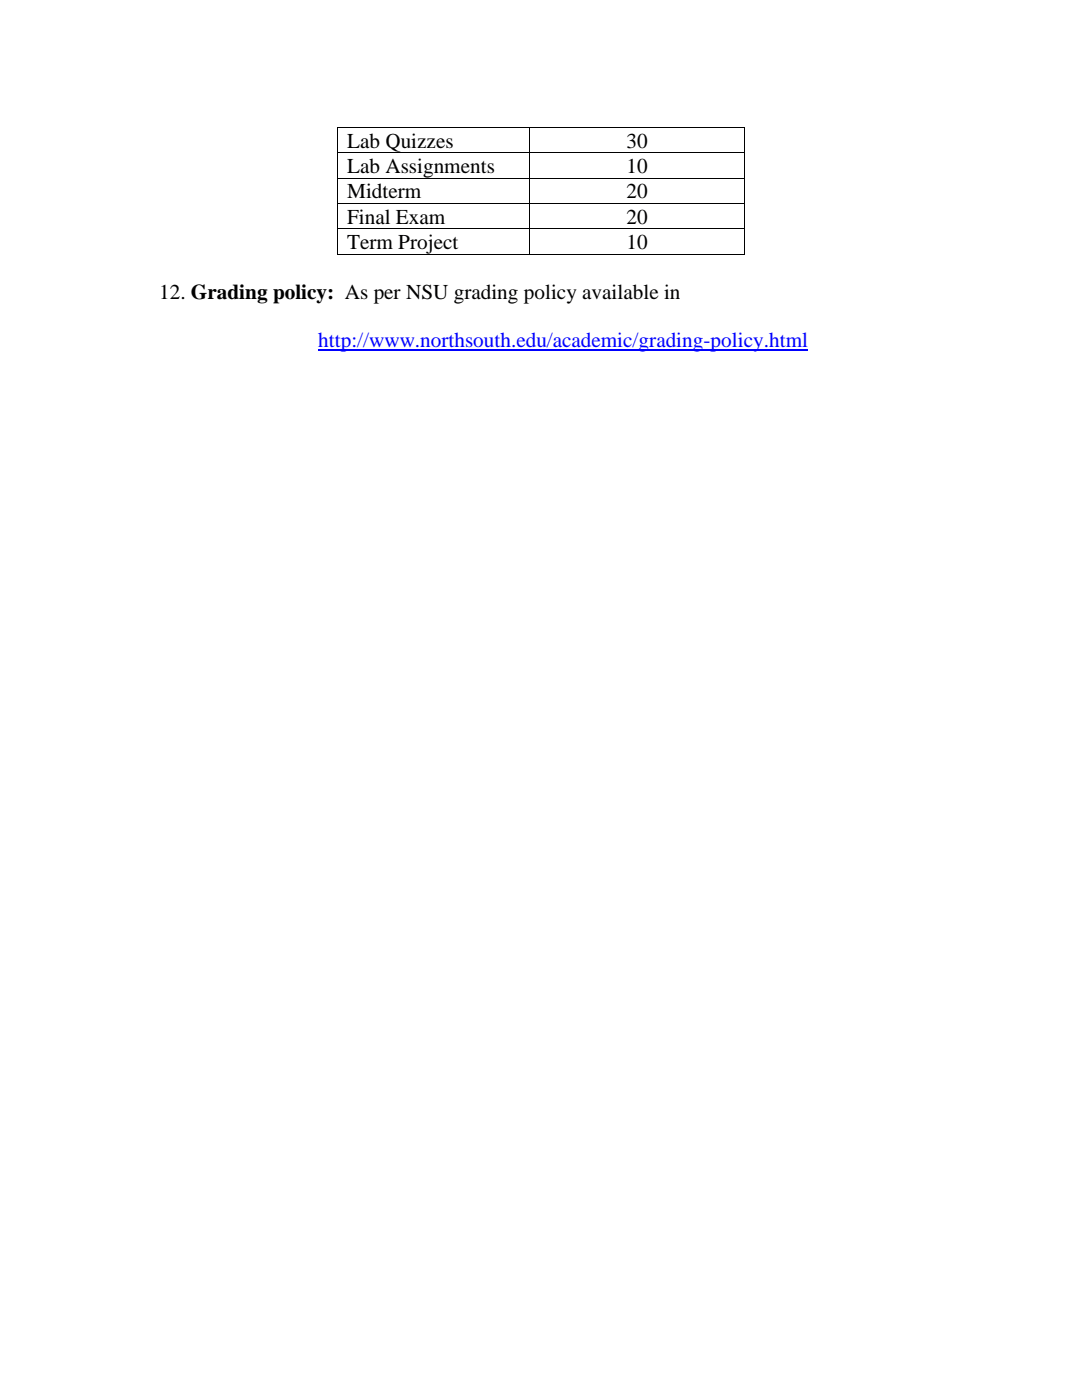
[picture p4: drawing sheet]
<svg xmlns="http://www.w3.org/2000/svg" width="216mm" height="279mm" viewBox="0 0 216 279" stroke-linecap="round" stroke-linejoin="round" font-family="sans-serif">
<defs><g id="words">
<g font-size="4.2">
<text x="69.3" y="29.5">Lab Quizzes</text>
<text x="125" y="29.5">30</text>
<text x="69.3" y="34.6">Lab Assignments</text>
<text x="125" y="34.6">10</text>
<text x="69.3" y="39.6">Midterm</text>
<text x="125" y="39.6">20</text>
<text x="69.3" y="44.7">Final Exam</text>
<text x="125" y="44.7">20</text>
<text x="69.3" y="49.7">Term Project</text>
<text x="125" y="49.7">10</text>
<text x="31.8" y="59.6">12. Grading policy: As per NSU grading policy available in</text>
</g>
<text font-size="4.2" fill="#00f" x="63.5" y="69.3">http://www.northsouth.edu/academic/grading-policy.html</text>
</g></defs>
<g fill="#000">
<path d="M67.3 25.4h.2v.2h-.2z" fill-rule="evenodd"/>
<path d="M67.3 25.4h.2v.2h-.2z" fill-rule="evenodd"/>
<path d="M67.3 30.4h.2v.2h-.2z" fill-rule="evenodd"/>
<path d="M67.3 35.5h.2v.2h-.2z" fill-rule="evenodd"/>
<path d="M105.6 25.4h.2v.2h-.2z" fill-rule="evenodd"/>
<path d="M105.6 30.4h.2v.2h-.2z" fill-rule="evenodd"/>
<path d="M105.6 35.5h.2v.2h-.2z" fill-rule="evenodd"/>
<path d="M148.5 25.4h.2v.2h-.2z" fill-rule="evenodd"/>
<path d="M148.5 25.4h.2v.2h-.2z" fill-rule="evenodd"/>
<path d="M148.5 30.4h.2v.2h-.2z" fill-rule="evenodd"/>
<path d="M148.5 35.5h.2v.2h-.2z" fill-rule="evenodd"/>
<path d="M67.3 40.5h.2v.2h-.2z" fill-rule="evenodd"/>
<path d="M67.3 45.6h.2v.2h-.2z" fill-rule="evenodd"/>
<path d="M67.3 50.6h.2v.2h-.2z" fill-rule="evenodd"/>
<path d="M67.3 50.6h.2v.2h-.2z" fill-rule="evenodd"/>
<path d="M105.6 40.5h.2v.2h-.2z" fill-rule="evenodd"/>
<path d="M105.6 45.6h.2v.2h-.2z" fill-rule="evenodd"/>
<path d="M105.6 50.6h.2v.2h-.2z" fill-rule="evenodd"/>
<path d="M148.5 40.5h.2v.2h-.2z" fill-rule="evenodd"/>
<path d="M148.5 45.6h.2v.2h-.2z" fill-rule="evenodd"/>
<path d="M148.5 50.6h.2v.2h-.2z" fill-rule="evenodd"/>
<path d="M148.5 50.6h.2v.2h-.2z" fill-rule="evenodd"/>
</g>
<g fill="none" stroke="#000" stroke-width=".2">
<path d="M67.4 25.6v4.8M67.4 30.6v4.9M67.4 35.7v4.8M67.5 25.5h38.1M67.5 30.5h38.1M67.5 35.6h38.1M105.7 25.6v4.8M105.7 30.6v4.9M105.7 35.7v4.8M105.8 25.5h42.7M105.8 30.5h42.7M105.8 35.6h42.7"/>
<path d="M148.6 25.6v4.8M148.6 30.6v4.9M148.6 35.7v4.8M67.4 40.7v4.9M67.4 45.8v4.8M67.5 40.6h38.1M67.5 45.7h38.1M67.5 50.7h38.1M105.7 40.7v4.9M105.7 45.8v4.8M105.8 40.6h42.7M105.8 45.7h42.7"/>
<path d="M105.8 50.7h42.7M148.6 40.7v4.9M148.6 45.8v4.8"/>
</g>
<path d="M63.5 69.9h97.8" fill="none" stroke="#00f" stroke-width=".21"/>
<use href="#words"/>
</svg>
